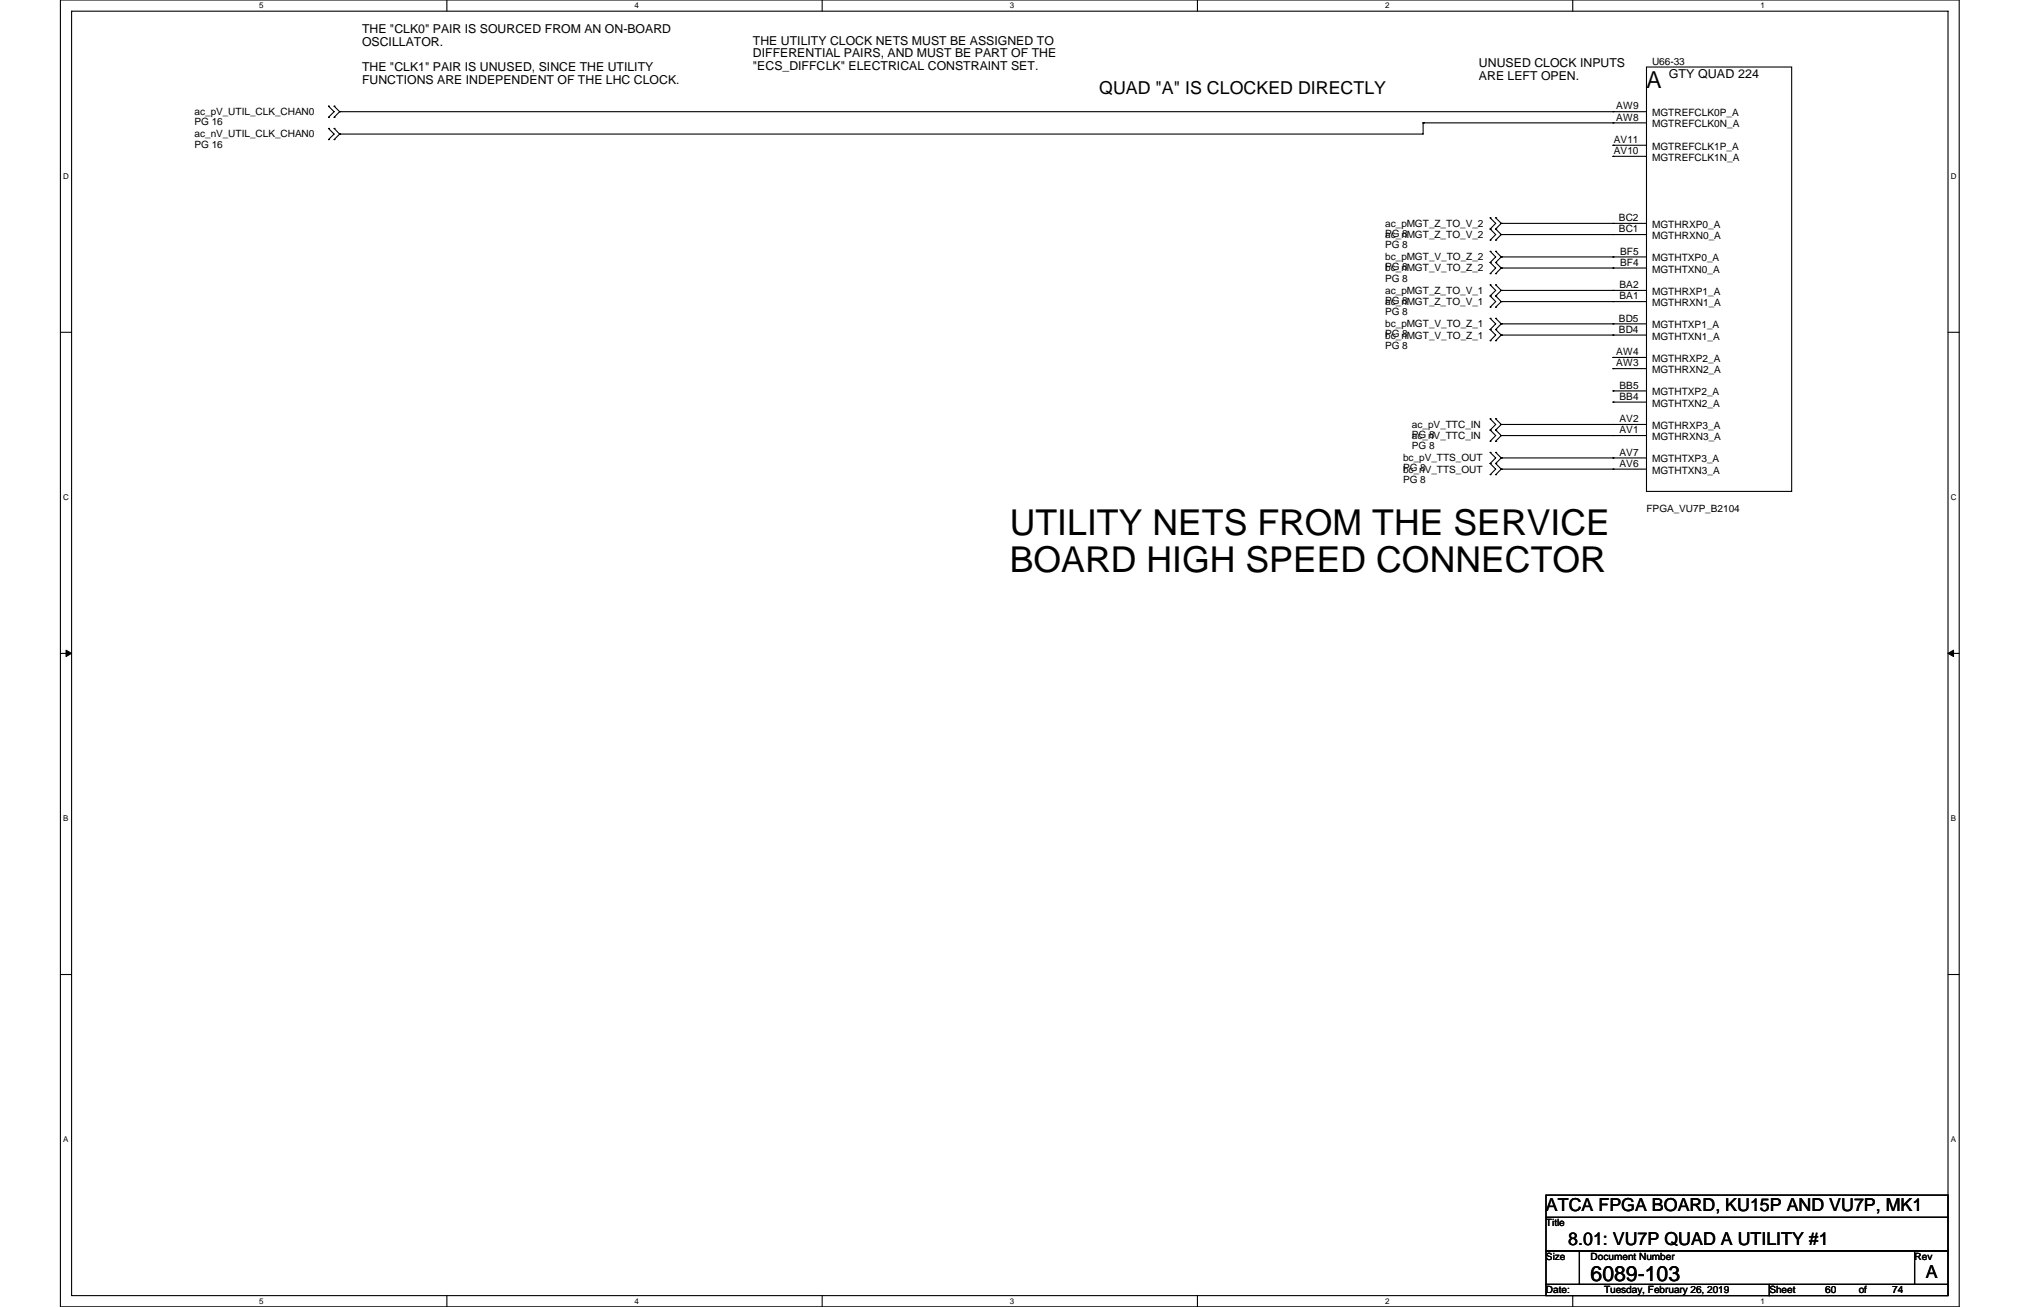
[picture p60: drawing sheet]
<svg xmlns="http://www.w3.org/2000/svg" width="432mm" height="279mm" viewBox="0 0 432 279" stroke-linecap="round" stroke-linejoin="round" font-family="sans-serif">
<defs><g id="words">
<g font-size="7.6">
<text x="215.9" y="114.3">UTILITY NETS FROM THE SERVICE</text>
<text x="215.9" y="122.2">BOARD HIGH SPEED CONNECTOR</text>
</g>
<text font-size="5" x="352" y="18.8">A</text>
<text font-size="4.5" x="340" y="273.9">6089-103</text>
<g font-size="3.8">
<text x="235" y="20.2">QUAD &quot;A&quot; IS CLOCKED DIRECTLY</text>
<text x="330.5" y="258.9">ATCA FPGA BOARD, KU15P AND VU7P, MK1</text>
<text x="335.2" y="266.1">8.01: VU7P QUAD A UTILITY #1</text>
<text x="411.6" y="273.2">A</text>
</g>
<g font-size="2.6">
<text x="77.4" y="7.1">THE &quot;CLK0&quot; PAIR IS SOURCED FROM AN ON-BOARD</text>
<text x="77.4" y="9.8">OSCILLATOR.</text>
<text x="161" y="9.5">THE UTILITY CLOCK NETS MUST BE ASSIGNED TO</text>
<text x="77.4" y="15.3">THE &quot;CLK1&quot; PAIR IS UNUSED, SINCE THE UTILITY</text>
<text x="77.4" y="18">FUNCTIONS ARE INDEPENDENT OF THE LHC CLOCK.</text>
<text x="161" y="12.2">DIFFERENTIAL PAIRS, AND MUST BE PART OF THE</text>
<text x="161" y="14.9">&quot;ECS_DIFFCLK&quot; ELECTRICAL CONSTRAINT SET.</text>
<text x="316.1" y="14.3">UNUSED CLOCK INPUTS</text>
<text x="316.1" y="17">ARE LEFT OPEN.</text>
<text x="356.7" y="16.7">GTY QUAD 224</text>
</g>
<g font-size="2.2">
<text x="345.5" y="23.4">AW9</text>
<text x="345.5" y="25.8">AW8</text>
<text x="353.1" y="27.2">MGTREFCLK0N_A</text>
<text x="353.1" y="24.8">MGTREFCLK0P_A</text>
<text x="345" y="32.9">AV10</text>
<text x="345" y="30.5">AV11</text>
<text x="353.1" y="34.4">MGTREFCLK1N_A</text>
<text x="353.1" y="32">MGTREFCLK1P_A</text>
<text x="346.1" y="47.2">BC2</text>
<text x="346.1" y="49.6">BC1</text>
<text x="353.1" y="51.1">MGTHRXN0_A</text>
<text x="353.1" y="48.7">MGTHRXP0_A</text>
<text x="346.3" y="56.8">BF4</text>
<text x="346.3" y="54.4">BF5</text>
<text x="353.1" y="58.3">MGTHTXN0_A</text>
<text x="353.1" y="55.9">MGTHTXP0_A</text>
<text x="346.2" y="64">BA1</text>
<text x="346.2" y="61.6">BA2</text>
<text x="353.1" y="65.4">MGTHRXN1_A</text>
<text x="353.1" y="63.1">MGTHRXP1_A</text>
<text x="346.1" y="71.1">BD4</text>
<text x="346.1" y="68.7">BD5</text>
<text x="353.1" y="70.2">MGTHTXP1_A</text>
<text x="345.5" y="75.9">AW4</text>
<text x="353.1" y="77.4">MGTHRXP2_A</text>
<text x="353.1" y="72.6">MGTHTXN1_A</text>
<text x="345.5" y="78.3">AW3</text>
<text x="346.2" y="83.1">BB5</text>
<text x="353.1" y="79.8">MGTHRXN2_A</text>
<text x="346.2" y="85.4">BB4</text>
<text x="353.1" y="86.9">MGTHTXN2_A</text>
<text x="353.1" y="84.5">MGTHTXP2_A</text>
<text x="346.2" y="92.6">AV1</text>
<text x="346.2" y="90.2">AV2</text>
<text x="353.1" y="94.1">MGTHRXN3_A</text>
<text x="353.1" y="91.7">MGTHRXP3_A</text>
<text x="346.2" y="99.8">AV6</text>
<text x="346.2" y="97.4">AV7</text>
<text x="353.1" y="101.3">MGTHTXN3_A</text>
<text x="353.1" y="98.9">MGTHTXP3_A</text>
</g>
<g font-size="2.1">
<text x="353.1" y="13.9">U66-33</text>
<text x="41.6" y="24.6">ac_pV_UTIL_CLK_CHAN0</text>
<text x="41.6" y="26.8">PG 16</text>
<text x="41.6" y="29.4">ac_nV_UTIL_CLK_CHAN0</text>
<text x="41.6" y="31.5">PG 16</text>
<text x="296.1" y="48.5">ac_pMGT_Z_TO_V_2</text>
<text x="296.1" y="50.6">PG 8</text>
<text x="296.1" y="50.9">ac_nMGT_Z_TO_V_2</text>
<text x="296.1" y="53">PG 8</text>
<text x="296.1" y="55.6">bc_pMGT_V_TO_Z_2</text>
<text x="296.1" y="57.8">PG 8</text>
<text x="296.1" y="58">bc_nMGT_V_TO_Z_2</text>
<text x="296.1" y="62.8">ac_pMGT_Z_TO_V_1</text>
<text x="296.1" y="65">PG 8</text>
<text x="296.1" y="65.2">ac_nMGT_Z_TO_V_1</text>
<text x="296.1" y="60.2">PG 8</text>
<text x="296.1" y="67.4">PG 8</text>
<text x="296.1" y="70">bc_pMGT_V_TO_Z_1</text>
<text x="296.1" y="72.1">PG 8</text>
<text x="296.1" y="72.4">bc_nMGT_V_TO_Z_1</text>
<text x="296.1" y="74.5">PG 8</text>
<text x="301.8" y="91.5">ac_pV_TTC_IN</text>
<text x="301.8" y="93.6">PG 8</text>
<text x="301.8" y="93.9">ac_nV_TTC_IN</text>
<text x="299.9" y="98.6">bc_pV_TTS_OUT</text>
<text x="299.9" y="100.8">PG 8</text>
<text x="299.9" y="101">bc_nV_TTS_OUT</text>
<text x="301.8" y="96">PG 8</text>
<text x="299.9" y="103.2">PG 8</text>
<text x="352" y="109.4">FPGA_VU7P_B2104</text>
<text x="330.5" y="262.2">Title</text>
<text x="330.5" y="269.3">Size</text>
<text x="340" y="269.3">Document Number</text>
<text x="409.3" y="269.3">Rev</text>
<text x="330.5" y="276.5">Date:</text>
<text x="342.9" y="276.5">Tuesday, February 26, 2019</text>
<text x="378.2" y="276.5">Sheet</text>
<text x="390.2" y="276.5">60</text>
<text x="397.3" y="276.5">of</text>
<text x="404.5" y="276.5">74</text>
</g>
<g font-size="1.7">
<text x="55.4" y="1.8">5</text>
<text x="135.6" y="1.8">4</text>
<text x="215.9" y="1.8">3</text>
<text x="296.1" y="1.8">2</text>
<text x="376.3" y="1.8">1</text>
<text x="13.5" y="38.2">D</text>
<text x="417" y="38.2">D</text>
<text x="13.5" y="106.9">C</text>
<text x="417" y="106.9">C</text>
<text x="13.5" y="175.5">B</text>
<text x="417" y="175.5">B</text>
<text x="13.5" y="244.2">A</text>
<text x="417" y="244.2">A</text>
<text x="55.4" y="278.7">5</text>
<text x="135.6" y="278.7">4</text>
<text x="215.9" y="278.7">3</text>
<text x="296.1" y="278.7">2</text>
<text x="376.3" y="278.7">1</text>
</g>
</g></defs>
<path d="M12.9 0h405.9v279.4h-405.9zM15.3 2.4h401.1v274.6h-401.1z" fill="none" stroke="#000" stroke-width=".23"/>
<g fill="#fff">
<path d="M55.4 .3h.9v1.8h-.9z"/>
<path d="M55.4 277.2h.9v1.9h-.9z"/>
</g>
<path d="M95.5 0v2.4M95.5 277v2.4" fill="none" stroke="#000" stroke-width=".23"/>
<g fill="#fff">
<path d="M135.6 .3h1v1.8h-1z"/>
<path d="M135.6 277.2h1v1.9h-1z"/>
</g>
<path d="M175.7 0v2.4M175.7 277v2.4" fill="none" stroke="#000" stroke-width=".23"/>
<g fill="#fff">
<path d="M215.9 .3h.9v1.8h-.9z"/>
<path d="M215.9 277.2h.9v1.9h-.9z"/>
</g>
<path d="M256 0v2.4M256 277v2.4" fill="none" stroke="#000" stroke-width=".23"/>
<g fill="#fff">
<path d="M296.1 .3h.9v1.8h-.9z"/>
<path d="M296.1 277.2h.9v1.9h-.9z"/>
</g>
<path d="M336.2 0v2.4M336.2 277v2.4" fill="none" stroke="#000" stroke-width=".23"/>
<g fill="#fff">
<path d="M376.3 .3h.9v1.8h-.9z"/>
<path d="M376.3 277.2h.9v1.9h-.9z"/>
<path d="M13.5 36.7h1.3v1.9h-1.3z"/>
<path d="M417 36.7h1.3v1.9h-1.3z"/>
<path d="M13.5 105.3h1.3v1.9h-1.3z"/>
<path d="M417 105.3h1.3v1.9h-1.3z"/>
</g>
<path d="M12.9 71h2.4M416.4 71h2.4" fill="none" stroke="#000" stroke-width=".23"/>
<g fill="#fff">
<path d="M13.5 174h1.1v1.9h-1.1z"/>
<path d="M417 174h1.1v1.9h-1.1z"/>
</g>
<path d="M12.9 139.7h2.4M416.4 139.7h2.4" fill="none" stroke="#000" stroke-width=".23"/>
<path d="M14.1 139v1.4l1.2-.7zM416.4 139.7l1.2 .7v-1.4z" fill="#000" stroke="#000" stroke-width=".21"/>
<g fill="#fff">
<path d="M13.5 242.6h1.1v1.9h-1.1z"/>
<path d="M417 242.6h1.1v1.9h-1.1z"/>
</g>
<g fill="none" stroke="#000" stroke-width=".23">
<path d="M352 14.3h31v90.8h-31zM70.2 25.1h.1M70.2 22.7h.1M70.2 29.8h.1M70.2 27.5h.1M70.2 22.7l1.2 1.2-1.2 1.2M70.2 27.5l1.2 1.2-1.2 1.1M71.4 22.7h.1M71.4 25.1h.1M71.4 27.5h.1M71.4 29.8h.1M71.4 22.7l1.2 1.2"/>
<path d="M71.4 27.5l1.2 1.2M72.6 23.9l-1.2 1.2M72.6 28.7l-1.2 1.1M72.6 23.9h.1M72.6 28.7h.1M72.6 23.9h279.4M304.2 26.3h.1M304.2 26.3h47.8M304.2 26.3v2.4h-231.6M344.8 26.3h.1M344.8 23.9h.1M344.8 33.4h.1"/>
<path d="M344.8 31.1h.1M344.8 33.4h7.2M344.8 31.1h7.2M318.5 49h.1M318.5 46.6h.1M318.5 51.3h.1M318.5 56.1h.1M318.5 53.7h.1M318.5 58.5h.1M318.5 46.6l1.2 1.2-1.2 1.2M318.5 49l1.2 1.1-1.2 1.2M318.5 53.7l1.2 1.2-1.2 1.2"/>
<path d="M318.5 56.1l1.2 1.2-1.2 1.2M319.7 46.6h.1M319.7 49h.1M319.7 51.3h.1M319.7 53.7h.1M319.7 56.1h.1M319.7 58.5h.1M319.7 46.6l1.2 1.2M319.7 49l1.2 1.1M319.7 53.7l1.2 1.2M319.7 56.1l1.2 1.2M320.9 47.8l-1.2 1.2"/>
<path d="M320.9 50.1l-1.2 1.2M320.9 54.9l-1.2 1.2M320.9 57.3l-1.2 1.2M320.9 47.8h.1M320.9 50.1h.1M320.9 54.9h.1M320.9 57.3h.1M320.9 50.1h31.1M320.9 54.9h31.1M344.8 50.1h.1M344.8 47.8h.1M344.8 57.3h.1"/>
<path d="M344.8 54.9h.1M352 47.8h-31.1M352 57.3h-31.1M318.5 63.3h.1M318.5 60.9h.1M318.5 65.7h.1M318.5 70.4h.1M318.5 68.1h.1M318.5 72.8h.1M318.5 60.9l1.2 1.2-1.2 1.2M318.5 63.3l1.2 1.2-1.2 1.2M318.5 68.1l1.2 1.1-1.2 1.2"/>
<path d="M318.5 70.4l1.2 1.2-1.2 1.2M319.7 60.9h.1M319.7 63.3h.1M319.7 65.7h.1M319.7 68.1h.1M319.7 70.4h.1M319.7 72.8h.1M319.7 60.9l1.2 1.2M319.7 63.3l1.2 1.2M319.7 68.1l1.2 1.1M319.7 70.4l1.2 1.2M320.9 62.1l-1.2 1.2"/>
<path d="M320.9 64.5l-1.2 1.2M320.9 69.2l-1.2 1.2M320.9 71.6l-1.2 1.2M320.9 62.1h.1M320.9 64.5h.1M320.9 69.2h.1M320.9 71.6h.1M320.9 64.5h31.1M320.9 69.2h31.1M344.8 64.5h.1M344.8 78.8h.1M344.8 62.1h.1"/>
<path d="M344.8 76.4h.1M344.8 71.6h.1M344.8 69.2h.1M344.8 78.8h7.2M344.8 76.4h7.2M352 62.1h-31.1M352 71.6h-31.1M318.5 91.9h.1M318.5 89.5h.1M318.5 94.3h.1M318.5 99.1h.1M318.5 96.7h.1"/>
<path d="M318.5 89.5l1.2 1.2-1.2 1.2M318.5 91.9l1.2 1.2-1.2 1.2M318.5 96.7l1.2 1.2-1.2 1.2M318.5 99.1l1.2 1.2-1.2 1.2M319.7 89.5h.1M319.7 91.9h.1M319.7 94.3h.1M319.7 96.7h.1M319.7 99.1h.1M319.7 89.5l1.2 1.2M319.7 91.9l1.2 1.2M319.7 96.7l1.2 1.2"/>
<path d="M319.7 99.1l1.2 1.2M320.9 90.7l-1.2 1.2M320.9 93.1l-1.2 1.2M320.9 97.9l-1.2 1.2M320.9 90.7h.1M320.9 93.1h.1M320.9 97.9h.1M320.9 93.1h31.1M344.8 93.1h.1M344.8 90.7h.1M344.8 86h.1M344.8 83.6h.1"/>
<path d="M344.8 97.9h.1M344.8 86h7.2M344.8 83.6h7.2M352 90.7h-31.1M352 97.9h-31.1M318.5 101.5h.1M319.7 101.5h.1M320.9 100.3l-1.2 1.2M320.9 100.3h.1M320.9 100.3h31.1M344.8 100.3h.1M12.9 208.3h2.4"/>
<path d="M416.4 208.3h2.4M330.5 255.5h85.9v4.7h-85.9zM330.5 260.2h85.9v7.2h-85.9zM330.5 267.4h7.1v7.2h-7.1zM330.5 274.6h47.7v2.4h-47.7zM337.6 267.4h71.7v7.2h-71.7zM378.2 274.6h38.2v2.4h-38.2zM409.3 267.4h7.1v7.2h-7.1z"/>
</g>
<use href="#words"/>
</svg>
